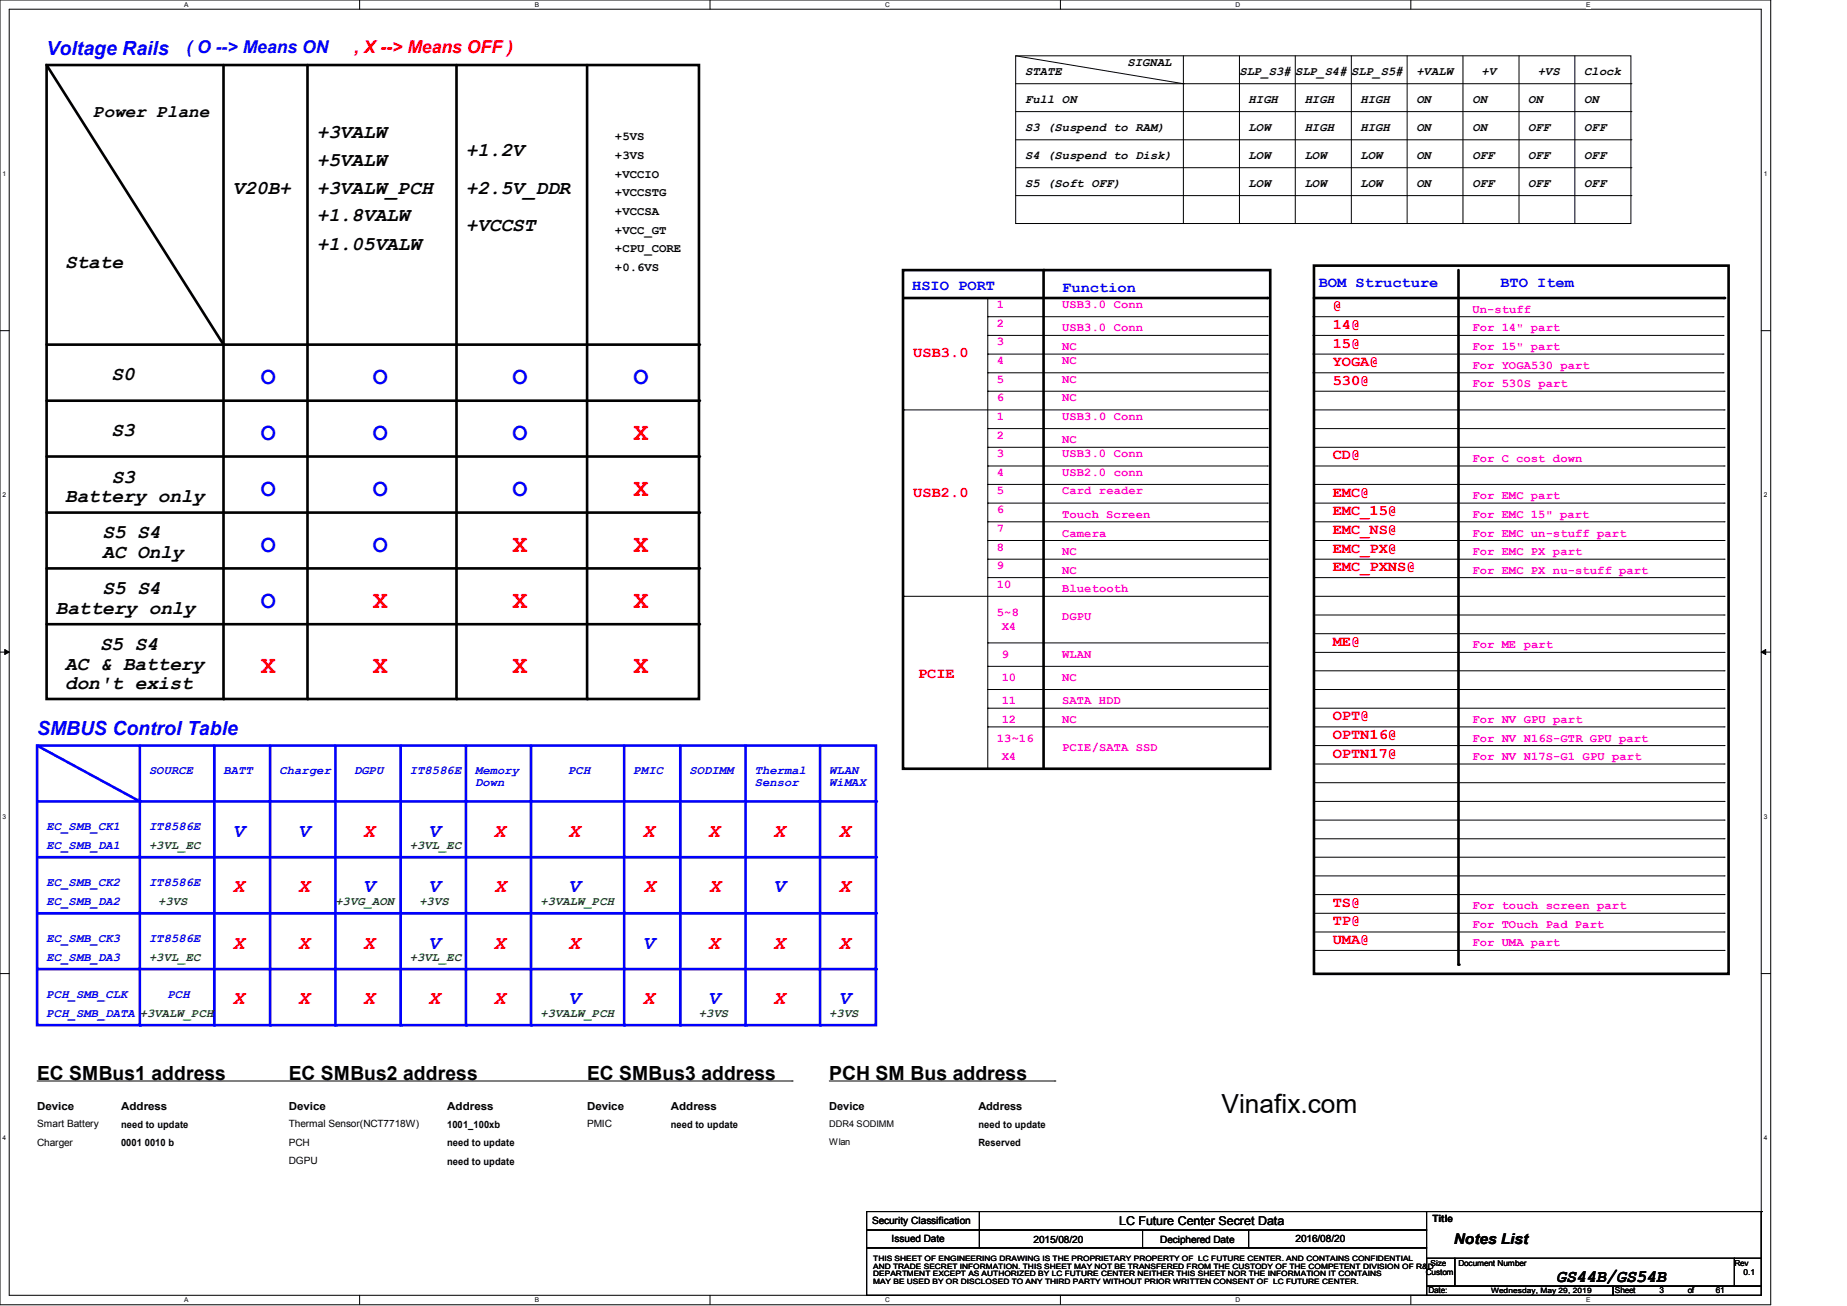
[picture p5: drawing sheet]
<svg xmlns="http://www.w3.org/2000/svg" width="297mm" height="210mm" viewBox="0 0 297 210" stroke-linecap="round" stroke-linejoin="round" font-family="sans-serif">
<defs><g id="words">
<text font-size="4.2" x="196.4" y="178.9">Vinafix.com</text>
<g font-size="4" fill="#00f">
<text x="41.9" y="61.8">O</text>
<text x="59.9" y="61.8">O</text>
<text x="82.4" y="61.8">O</text>
<text x="101.9" y="61.8">O</text>
<text x="41.9" y="70.8">O</text>
<text x="59.9" y="70.8">O</text>
<text x="82.4" y="70.8">O</text>
<text x="41.9" y="79.8">O</text>
<text x="59.9" y="79.8">O</text>
<text x="82.4" y="79.8">O</text>
<text x="41.9" y="88.8">O</text>
<text x="59.9" y="88.8">O</text>
<text x="41.9" y="97.8">O</text>
</g>
<g font-size="4" fill="#f00">
<text x="101.9" y="70.8">X</text>
<text x="101.9" y="79.8">X</text>
<text x="82.4" y="88.8">X</text>
<text x="101.9" y="88.8">X</text>
<text x="59.9" y="97.8">X</text>
<text x="82.4" y="97.8">X</text>
<text x="101.9" y="97.8">X</text>
<text x="41.9" y="108.3">X</text>
<text x="59.9" y="108.3">X</text>
<text x="82.4" y="108.3">X</text>
<text x="101.9" y="108.3">X</text>
</g>
<g font-size="3.1" fill="#00f">
<text x="7.5" y="8.8">Voltage Rails</text>
<text x="6" y="118.2">SMBUS Control Table</text>
<text x="37.5" y="134.5">V</text>
<text x="47.9" y="134.5">V</text>
<text x="68.9" y="134.5">V</text>
<text x="58.4" y="143.5">V</text>
<text x="68.9" y="143.5">V</text>
<text x="91.4" y="143.5">V</text>
<text x="124.4" y="143.5">V</text>
<text x="68.9" y="152.5">V</text>
<text x="103.4" y="152.5">V</text>
<text x="91.4" y="161.5">V</text>
<text x="113.9" y="161.5">V</text>
<text x="134.9" y="161.5">V</text>
</g>
<g font-size="3.1">
<text x="50.9" y="22.1">+3VALW</text>
<text x="50.9" y="26.6">+5VALW</text>
<text x="74.9" y="25.1">+1.2V</text>
<text x="37.5" y="31.1">V20B+</text>
<text x="50.9" y="31.1">+3VALW_PCH</text>
<text x="50.9" y="35.6">+1.8VALW</text>
<text x="74.9" y="31.1">+2.5V_DDR</text>
<text x="50.9" y="40.1">+1.05VALW</text>
<text x="74.9" y="37.1">+VCCST</text>
<text x="10.5" y="43.1">State</text>
<text x="18" y="61.1">S0</text>
<text x="18" y="70.1">S3</text>
<text x="18" y="77.6">S3</text>
<text x="10.5" y="80.7">Battery only</text>
<text x="16.5" y="86.6">S5 S4</text>
<text x="16.5" y="89.7">AC Only</text>
<text x="16.5" y="95.5">S5 S4</text>
<text x="9" y="98.7">Battery only</text>
<text x="10.5" y="107.7">AC &amp; Battery</text>
<text x="16.1" y="104.6">S5 S4</text>
<text x="10.5" y="110.8">don't exist</text>
<text x="6" y="173.7">EC SMBus1 address</text>
<text x="46.4" y="173.7">EC SMBus2 address</text>
<text x="94.4" y="173.7">EC SMBus3 address</text>
<text x="133.3" y="173.7">PCH SM Bus address</text>
</g>
<g font-size="3.1" fill="#f00">
<text x="58.4" y="134.5">X</text>
<text x="79.4" y="134.5">X</text>
<text x="91.4" y="134.5">X</text>
<text x="103.4" y="134.5">X</text>
<text x="113.9" y="134.5">X</text>
<text x="124.4" y="134.5">X</text>
<text x="134.9" y="134.5">X</text>
<text x="37.5" y="143.5">X</text>
<text x="47.9" y="143.5">X</text>
<text x="79.5" y="143.5">X</text>
<text x="103.5" y="143.5">X</text>
<text x="114" y="143.5">X</text>
<text x="134.9" y="143.5">X</text>
<text x="37.5" y="152.5">X</text>
<text x="47.9" y="152.5">X</text>
<text x="58.4" y="152.5">X</text>
<text x="79.4" y="152.5">X</text>
<text x="91.4" y="152.5">X</text>
<text x="113.9" y="152.5">X</text>
<text x="124.4" y="152.5">X</text>
<text x="134.9" y="152.5">X</text>
<text x="37.5" y="161.5">X</text>
<text x="47.9" y="161.5">X</text>
<text x="58.4" y="161.5">X</text>
<text x="68.9" y="161.5">X</text>
<text x="79.4" y="161.5">X</text>
<text x="103.4" y="161.5">X</text>
<text x="124.4" y="161.5">X</text>
</g>
<text font-size="2.8" fill="#00f" x="30" y="8.6">( O --&gt; Means ON</text>
<text font-size="2.8" fill="#f00" x="56.9" y="8.6">, X--&gt; Means OFF )</text>
<g font-size="2.8">
<text x="15" y="18.9">Power Plane</text>
<text x="250.2" y="206.2">GS44B/GS54B</text>
</g>
<g font-size="2.4" fill="#00f">
<text x="146.7" y="46.6">HSIO PORT</text>
<text x="170.8" y="46.9">Function</text>
<text x="212.1" y="46.1">BOM Structure</text>
<text x="241.3" y="46.1">BTO Item</text>
</g>
<g font-size="2.4" fill="#f00">
<text x="214.3" y="52.9">14@</text>
<text x="214.3" y="49.9">@</text>
<text x="146.9" y="57.4">USB3.0</text>
<text x="214.3" y="55.9">15@</text>
<text x="214.3" y="58.9">YOGA@</text>
<text x="214.3" y="61.9">530@</text>
<text x="214.3" y="73.9">CD@</text>
<text x="146.9" y="79.8">USB2.0</text>
<text x="214.3" y="79.8">EMC@</text>
<text x="214.3" y="82.8">EMC_15@</text>
<text x="214.3" y="85.9">EMC_NS@</text>
<text x="214.3" y="88.9">EMC_PX@</text>
<text x="214.3" y="91.9">EMC_PXNS@</text>
<text x="214.3" y="103.8">ME@</text>
<text x="147.6" y="109.1">PCIE</text>
<text x="214.3" y="115.8">OPT@</text>
<text x="214.3" y="118.8">OPTN16@</text>
<text x="214.3" y="121.8">OPTN17@</text>
<text x="214.3" y="145.8">TS@</text>
<text x="214.3" y="148.8">TP@</text>
<text x="214.3" y="151.8">UMA@</text>
</g>
<text font-size="2.4" x="233.8" y="200">Notes List</text>
<g font-size="1.9">
<text x="181.3" y="10.6">SIGNAL</text>
<text x="164.8" y="12.1">STATE</text>
<text x="164.8" y="16.6">Full ON</text>
<text x="199.3" y="12.1">SLP_S3# SLP_S4# SLP_S5#</text>
<text x="200.8" y="16.6">HIGH</text>
<text x="209.8" y="16.6">HIGH</text>
<text x="218.8" y="16.6">HIGH</text>
<text x="227.7" y="12.1">+VALW</text>
<text x="227.7" y="16.6">ON</text>
<text x="236.8" y="16.6">ON</text>
<text x="238.2" y="12.1">+V</text>
<text x="245.7" y="16.6">ON</text>
<text x="247.3" y="12.1">+VS</text>
<text x="254.8" y="16.6">ON</text>
<text x="254.8" y="12.1">Clock</text>
<text x="98.9" y="22.6">+5VS</text>
<text x="164.8" y="21.1">S3 (Suspend to RAM)</text>
<text x="200.8" y="21.1">LOW</text>
<text x="209.8" y="21.1">HIGH</text>
<text x="218.8" y="21.1">HIGH</text>
<text x="227.7" y="21.1">ON</text>
<text x="236.8" y="21.1">ON</text>
<text x="245.7" y="21.1">OFF</text>
<text x="254.8" y="21.1">OFF</text>
<text x="98.9" y="25.6">+3VS</text>
<text x="98.9" y="28.6">+VCCIO</text>
<text x="164.8" y="25.6">S4 (Suspend to Disk)</text>
<text x="200.8" y="25.6">LOW</text>
<text x="209.8" y="25.6">LOW</text>
<text x="218.8" y="25.6">LOW</text>
<text x="227.7" y="25.6">ON</text>
<text x="236.8" y="25.6">OFF</text>
<text x="245.7" y="25.6">OFF</text>
<text x="254.8" y="25.6">OFF</text>
<text x="98.9" y="31.6">+VCCSTG</text>
<text x="98.9" y="34.5">+VCCSA</text>
<text x="164.8" y="30.1">S5 (Soft OFF)</text>
<text x="200.8" y="30.1">LOW</text>
<text x="209.8" y="30.1">LOW</text>
<text x="218.8" y="30.1">LOW</text>
<text x="227.7" y="30.1">ON</text>
<text x="236.8" y="30.1">OFF</text>
<text x="245.7" y="30.1">OFF</text>
<text x="254.8" y="30.1">OFF</text>
<text x="98.9" y="40.6">+CPU_CORE</text>
<text x="98.9" y="37.6">+VCC_GT</text>
<text x="98.9" y="43.6">+0.6VS</text>
<text x="180" y="197">LC Future Center Secret Data</text>
</g>
<g font-size="1.9" fill="#f0f">
<text x="160.3" y="49.5">1</text>
<text x="160.3" y="52.5">2</text>
<text x="170.8" y="53.3">USB3.0 Conn</text>
<text x="170.8" y="49.5">USB3.0 Conn</text>
<text x="236.8" y="53.3">For 14&quot; part</text>
<text x="236.8" y="50.3">Un-stuff</text>
<text x="160.3" y="55.5">3</text>
<text x="160.3" y="58.5">4</text>
<text x="170.8" y="58.5">NC</text>
<text x="170.8" y="56.3">NC</text>
<text x="236.8" y="56.3">For 15&quot; part</text>
<text x="236.8" y="59.3">For YOGA530 part</text>
<text x="160.3" y="61.6">5</text>
<text x="160.3" y="64.5">6</text>
<text x="170.8" y="64.5">NC</text>
<text x="170.8" y="61.6">NC</text>
<text x="236.8" y="62.3">For 530S part</text>
<text x="160.3" y="67.5">1</text>
<text x="160.3" y="70.5">2</text>
<text x="170.8" y="67.5">USB3.0 Conn</text>
<text x="170.8" y="71.3">NC</text>
<text x="160.3" y="73.5">3</text>
<text x="160.3" y="76.5">4</text>
<text x="170.8" y="76.5">USB2.0 conn</text>
<text x="170.8" y="73.5">USB3.0 Conn</text>
<text x="236.8" y="74.3">For C cost down</text>
<text x="160.3" y="79.5">5</text>
<text x="160.3" y="82.5">6</text>
<text x="170.8" y="79.5">Card reader</text>
<text x="170.8" y="83.3">Touch Screen</text>
<text x="236.8" y="80.3">For EMC part</text>
<text x="236.8" y="83.3">For EMC 15&quot; part</text>
<text x="160.3" y="85.5">7</text>
<text x="160.3" y="88.5">8</text>
<text x="170.8" y="86.3">Camera</text>
<text x="170.8" y="89.3">NC</text>
<text x="236.8" y="86.3">For EMC un-stuff part</text>
<text x="236.8" y="89.3">For EMC PX part</text>
<text x="160.3" y="91.5">9</text>
<text x="160.3" y="94.5">10</text>
<text x="170.8" y="95.2">Bluetooth</text>
<text x="170.8" y="92.2">NC</text>
<text x="236.8" y="92.2">For EMC PX nu-stuff part</text>
<text x="160.3" y="99">5~8</text>
<text x="161.1" y="101.3">X4</text>
<text x="170.8" y="99.7">DGPU</text>
<text x="161.1" y="105.7">9</text>
<text x="170.8" y="105.7">WLAN</text>
<text x="236.8" y="104.3">For ME part</text>
<text x="161.1" y="109.5">10</text>
<text x="161.1" y="113.2">11</text>
<text x="170.8" y="113.2">SATA HDD</text>
<text x="170.8" y="109.5">NC</text>
<text x="160.3" y="119.3">13~16</text>
<text x="161.1" y="116.2">12</text>
<text x="170.8" y="116.2">NC</text>
<text x="236.8" y="116.2">For NV GPU part</text>
<text x="236.8" y="119.3">For NV N16S-GTR GPU part</text>
<text x="161.1" y="122.2">X4</text>
<text x="170.8" y="120.7">PCIE/SATA SSD</text>
<text x="236.8" y="122.2">For NV N17S-G1 GPU part</text>
<text x="236.8" y="146.2">For touch screen part</text>
<text x="236.8" y="149.2">For TOuch Pad Part</text>
<text x="236.8" y="152.2">For UMA part</text>
</g>
<g font-size="1.9" fill="#00f">
<text x="24" y="124.5">SOURCE</text>
<text x="35.9" y="124.5">BATT</text>
<text x="45" y="124.5">Charger</text>
<text x="56.9" y="124.5">DGPU</text>
<text x="65.9" y="124.5">IT8586E</text>
<text x="76.4" y="124.5">Memory</text>
<text x="91.4" y="124.5">PCH</text>
<text x="101.9" y="124.5">PMIC</text>
<text x="110.9" y="124.5">SODIMM</text>
<text x="121.4" y="124.5">Thermal</text>
<text x="133.3" y="124.5">WLAN</text>
<text x="76.4" y="126.4">Down</text>
<text x="121.4" y="126.4">Sensor</text>
<text x="133.3" y="126.4">WiMAX</text>
<text x="7.5" y="133.5">EC_SMB_CK1</text>
<text x="7.5" y="136.5">EC_SMB_DA1</text>
<text x="24" y="133.5">IT8586E</text>
<text x="7.5" y="142.5">EC_SMB_CK2</text>
<text x="24" y="142.5">IT8586E</text>
<text x="7.5" y="145.5">EC_SMB_DA2</text>
<text x="7.5" y="151.5">EC_SMB_CK3</text>
<text x="7.5" y="154.5">EC_SMB_DA3</text>
<text x="24" y="151.5">IT8586E</text>
<text x="7.5" y="160.5">PCH_SMB_CLK</text>
<text x="27" y="160.5">PCH</text>
<text x="7.5" y="163.5">PCH_SMB_DATA +3VALW_PCH</text>
</g>
<g font-size="1.9" fill="#008000">
<text x="24" y="136.5">+3VL_EC</text>
<text x="65.9" y="136.5">+3VL_EC</text>
<text x="25.4" y="145.5">+3VS</text>
<text x="53.9" y="145.5">+3VG_AON</text>
<text x="67.4" y="145.5">+3VS</text>
<text x="86.9" y="145.5">+3VALW_PCH</text>
<text x="24" y="154.5">+3VL_EC</text>
<text x="65.9" y="154.5">+3VL_EC</text>
<text x="86.9" y="163.5">+3VALW_PCH</text>
<text x="112.4" y="163.5">+3VS</text>
<text x="133.3" y="163.5">+3VS</text>
</g>
<g font-size="1.8">
<text x="6" y="178.5">Device</text>
<text x="19.5" y="178.5">Address</text>
<text x="46.4" y="178.5">Device</text>
<text x="71.9" y="178.5">Address</text>
<text x="94.4" y="178.5">Device</text>
<text x="107.9" y="178.5">Address</text>
<text x="133.3" y="178.5">Device</text>
<text x="157.3" y="178.5">Address</text>
</g>
<g font-size="1.6">
<text x="6" y="181.3">Smart Battery</text>
<text x="6" y="184.2">Charger</text>
<text x="19.5" y="181.4">need to update</text>
<text x="19.5" y="184.3">0001</text>
<text x="23.3" y="184.3">0010 b</text>
<text x="46.4" y="181.3">Thermal Sensor(NCT7718W)</text>
<text x="46.4" y="184.2">PCH</text>
<text x="71.9" y="181.4">1001_100xb</text>
<text x="71.9" y="184.3">need to update</text>
<text x="94.4" y="181.3">PMIC</text>
<text x="107.9" y="181.4">need to update</text>
<text x="157.3" y="181.4">need to update</text>
<text x="157.3" y="184.3">Reserved</text>
<text x="46.4" y="187.2">DGPU</text>
<text x="71.9" y="187.3">need to update</text>
<text x="140.3" y="196.9">Security Classification</text>
<text x="230.3" y="196.5">Title</text>
<text x="143.4" y="199.7">Issued Date</text>
<text x="166.2" y="199.9">2015/08/20</text>
<text x="186.6" y="199.9">Deciphered Date</text>
<text x="208.3" y="199.7">2016/08/20</text>
</g>
<g font-size="1.5">
<text x="133.3" y="181.2">DDR4 SODIMM</text>
<text x="133.3" y="184.1">Wlan</text>
</g>
<g font-size="1.3">
<text x="230" y="203.5">Size</text>
<text x="234.5" y="203.5">Document Number</text>
<text x="278.9" y="203.5">Rev</text>
<text x="229.3" y="205">Custom</text>
<text x="229.7" y="208">Date:</text>
<text x="259.7" y="208">Sheet</text>
<text x="266.9" y="208">3</text>
<text x="271.4" y="208">of</text>
<text x="275.9" y="208">61</text>
<text x="280.4" y="205">0.1</text>
</g>
<g font-size="1.2">
<text x="140.4" y="202.8">THIS SHEET OF ENGINEERING DRAWING IS THE PROPRIETARY PROPERTY OF LC FUTURE CENTER. AND CONTAINS CONFIDENTIAL</text>
<text x="140.4" y="204">AND TRADE SECRET INFORMATION. THIS SHEET MAY NOT BE TRANSFERED FROM THE CUSTODY OF THE COMPETENT DIVISION OF R&amp;D</text>
<text x="140.4" y="205.2">DEPARTMENT EXCEPT AS AUTHORIZED BY LC FUTURE CENTER NEITHER THIS SHEET NOR THE INFORMATION IT CONTAINS</text>
<text x="140.4" y="206.5">MAY BE USED BY OR DISCLOSED TO ANY THIRD PARTY WITHOUT PRIOR WRITTEN CONSENT OF LC FUTURE CENTER.</text>
<text x="239.8" y="207.9">Wednesday, May 29, 2019</text>
</g>
<g font-size="1.1">
<text x="29.6" y="1.1">A</text>
<text x="86" y="1.1">B</text>
<text x="142.3" y="1.1">C</text>
<text x="198.7" y="1.1">D</text>
<text x="255" y="1.1">E</text>
<text x=".4" y="28.3">1</text>
<text x="283.6" y="28.3">1</text>
<text x=".4" y="79.9">2</text>
<text x="283.6" y="79.9">2</text>
<text x=".4" y="131.6">3</text>
<text x="283.6" y="131.6">3</text>
<text x=".4" y="183.3">4</text>
<text x="283.6" y="183.3">4</text>
<text x="29.6" y="209.4">A</text>
<text x="86" y="209.4">B</text>
<text x="142.3" y="209.4">C</text>
<text x="198.7" y="209.4">D</text>
<text x="255" y="209.4">E</text>
</g>
</g></defs>
<path d="M0 0h284.7v209.8h-284.7zM1.5 1.5h281.7v206.8h-281.7zM57.8 0v1.5M114.2 0v1.5M170.5 0v1.5M226.9 0v1.5M57.8 208.3v1.5M114.2 208.3v1.5M170.5 208.3v1.5M226.9 208.3v1.5" fill="none" stroke="#000" stroke-width=".16"/>
<path d="M29.6 .8h.8M86 .8h.7M142.3 .8h.8M198.7 .8h.7M29.6 209h.8M86 209h.7M142.3 209h.8M198.7 209h.7" fill="none" stroke="#fff" stroke-width="1.2" stroke-linecap="butt"/>
<g fill="#fff">
<path d="M255 .2h.7v1.2h-.7z"/>
<path d="M255 208.4h.7v1.2h-.7z"/>
<path d="M.4 27.3h.6v1.2h-.6z"/>
<path d="M283.6 27.3h.6v1.2h-.6z"/>
<path d="M.4 79h.6v1.2h-.6z"/>
<path d="M283.6 79h.6v1.2h-.6z"/>
</g>
<path d="M0 53.2h1.5M283.2 53.2h1.5" fill="none" stroke="#000" stroke-width=".16"/>
<g fill="#fff">
<path d="M.4 130.7h.6v1.2h-.6z"/>
<path d="M283.6 130.7h.6v1.2h-.6z"/>
</g>
<path d="M0 104.9h1.5M283.2 104.9h1.5" fill="none" stroke="#000" stroke-width=".16"/>
<path d="M.8 104.4l.7 .5-.7 .3zM283.2 104.9l.7-.5v.8z" fill="#000" stroke="#000" stroke-width=".16"/>
<g fill="#fff">
<path d="M.4 182.4h.6v1.2h-.6z"/>
<path d="M283.6 182.4h.6v1.2h-.6z"/>
</g>
<path d="M0 156.5h1.5M283.2 156.5h1.5" fill="none" stroke="#000" stroke-width=".16"/>
<path d="M6 119.9h134.8v44.9h-134.8zM6 119.9l16.5 9" fill="none" stroke="#00f" stroke-width=".42"/>
<circle cx="22.5" cy="128.9" r=".21" fill="#00f"/>
<g fill="none" stroke="#000" stroke-width=".16">
<path d="M163.3 9h99v26.9h-99zM163.3 13.5h99M163.3 17.9h99M163.3 9l27 4.5M190.3 13.5h.1M190.3 9v26.9M199.3 9v26.9M208.3 9v26.9M217.3 9v26.9M226.3 9v26.9M235.2 9v26.9M244.3 9v26.9"/>
<path d="M253.2 9v26.9M262.3 13.5h.1M262.3 17.9h.1M163.3 22.5h99M163.3 27h99M163.3 31.5h99M190.3 35.9h.1M199.3 35.9h.1M208.3 35.9h.1M217.3 35.9h.1M226.3 35.9h.1M235.2 35.9h.1"/>
<path d="M244.3 35.9h.1M253.2 35.9h.1M262.3 22.5h.1M262.3 27h.1M262.3 31.5h.1M211.1 50.9h66M211.1 53.9h66M211.1 56.9h66M211.1 59.9h66M277.1 50.9h.1M277.1 53.9h.1M277.1 56.9h.1"/>
<path d="M277.1 59.9h.1M211.3 77.9h65.9M211.3 62.9h65.9M211.3 65.9h65.9M211.3 68.9h65.9M211.3 71.9h65.9M211.3 74.9h65.9M277.2 77.9h.1M277.2 62.9h.1M277.2 65.9h.1M277.2 68.9h.1M277.2 71.9h.1"/>
<path d="M277.2 74.9h.1M211.3 98.9h65.9M211.3 80.9h65.9M211.3 83.9h65.9M211.3 92.9h65.9M211.3 86.9h65.9M211.3 89.9h65.9M211.3 95.9h65.9M277.2 98.9h.1M277.2 80.9h.1M277.2 83.9h.1M277.2 92.9h.1"/>
<path d="M277.2 86.9h.1M277.2 89.9h.1M277.2 95.9h.1M211.3 116.9h65.9M211.3 101.9h65.9M211.3 104.9h65.9M211.3 107.9h65.9M211.3 110.9h65.9M211.3 113.9h65.9M277.2 116.9h.1M277.2 101.9h.1M277.2 104.9h.1"/>
<path d="M277.2 107.9h.1M277.2 110.9h.1M277.2 113.9h.1M211.3 131.9h65.9M211.3 125.9h65.9M211.3 128.9h65.9M211.3 134.9h65.9M211.3 137.8h65.9M277.2 131.9h.1M277.2 125.9h.1M277.2 128.9h.1M277.2 134.9h.1"/>
<path d="M277.2 137.8h.1M211.3 140.8h65.9M277.2 140.8h.1M6 173.8h121.4M127.4 173.8h.1M133.3 173.8h36.3M169.6 173.8h.1"/>
</g>
<path d="M7.5 10.5h104.9v101.9h-104.9zM7.5 10.5l28.4 44.9M35.9 10.5v101.9M49.4 10.5v101.9M94.4 10.5v101.9M7.5 55.4h104.9M211.3 47.9h65.9M7.5 73.4h104.9M7.5 64.4h104.9M7.5 82.4h104.9M7.5 100.4h104.9" fill="none" stroke="#000" stroke-width=".42"/>
<g fill="#000">
<circle cx="35.9" cy="55.4" r=".21"/>
<circle cx="112.4" cy="55.4" r=".21"/>
<circle cx="277.2" cy="47.9" r=".21"/>
<circle cx="112.4" cy="73.4" r=".21"/>
<circle cx="112.4" cy="64.4" r=".21"/>
<circle cx="112.4" cy="82.4" r=".21"/>
<circle cx="35.9" cy="112.4" r=".21"/>
<circle cx="49.4" cy="112.4" r=".21"/>
<circle cx="94.4" cy="112.4" r=".21"/>
<circle cx="112.4" cy="100.4" r=".21"/>
</g>
<path d="M6 128.9h134.8" fill="none" stroke="#00f" stroke-width=".42"/>
<circle cx="140.8" cy="128.9" r=".21" fill="#00f"/>
<path d="M6 137.8h134.8" fill="none" stroke="#00f" stroke-width=".42"/>
<circle cx="140.8" cy="137.8" r=".21" fill="#00f"/>
<path d="M6 146.9h134.8" fill="none" stroke="#00f" stroke-width=".42"/>
<circle cx="140.8" cy="146.9" r=".21" fill="#00f"/>
<path d="M22.5 119.9v44.9" fill="none" stroke="#00f" stroke-width=".42"/>
<circle cx="22.5" cy="164.8" r=".21" fill="#00f"/>
<path d="M34.5 119.9v44.9" fill="none" stroke="#00f" stroke-width=".42"/>
<circle cx="34.5" cy="164.8" r=".21" fill="#00f"/>
<path d="M43.4 119.9v44.9" fill="none" stroke="#00f" stroke-width=".42"/>
<circle cx="43.4" cy="164.8" r=".21" fill="#00f"/>
<path d="M53.9 119.9v44.9" fill="none" stroke="#00f" stroke-width=".42"/>
<circle cx="53.9" cy="164.8" r=".21" fill="#00f"/>
<path d="M64.4 119.9v44.9" fill="none" stroke="#00f" stroke-width=".42"/>
<circle cx="64.4" cy="164.8" r=".21" fill="#00f"/>
<path d="M74.9 119.9v44.9" fill="none" stroke="#00f" stroke-width=".42"/>
<circle cx="74.9" cy="164.8" r=".21" fill="#00f"/>
<path d="M85.4 119.9v44.9" fill="none" stroke="#00f" stroke-width=".42"/>
<circle cx="85.4" cy="164.8" r=".21" fill="#00f"/>
<path d="M100.4 119.9v44.9" fill="none" stroke="#00f" stroke-width=".42"/>
<circle cx="100.4" cy="164.8" r=".21" fill="#00f"/>
<path d="M73.4 10.5v101.9M7.5 91.4h104.9" fill="none" stroke="#000" stroke-width=".42"/>
<g fill="#000">
<circle cx="112.4" cy="91.4" r=".21"/>
<circle cx="73.4" cy="112.4" r=".21"/>
</g>
<path d="M109.4 119.9v44.9" fill="none" stroke="#00f" stroke-width=".42"/>
<circle cx="109.4" cy="164.8" r=".21" fill="#00f"/>
<path d="M145.2 43.4h59.1v80.2h-59.1zM145.3 47.9h58.5M167.8 43.4v80.2" fill="none" stroke="#000" stroke-width=".42"/>
<g fill="#000">
<circle cx="167.8" cy="43.4" r=".21"/>
<circle cx="203.8" cy="47.9" r=".21"/>
</g>
<g fill="none" stroke="#000" stroke-width=".16">
<path d="M158.8 50.9h.1M158.8 53.9h.1M158.8 56.9h.1M158.8 59.9h.1M158.8 50.9h45M158.8 53.9h45M158.8 56.9h45M158.8 59.9h45M158.8 47.9v75.7M203.8 50.9h.1M203.8 53.9h.1M203.8 56.9h.1"/>
<path d="M203.8 59.9h.1M145.3 65.9h.1M145.3 65.9h58.5M158.8 62.9h.1M158.8 68.9h.1M158.8 71.9h.1M158.8 74.9h.1M158.8 77.9h.1M158.8 62.9h45M158.8 68.9h45M158.8 71.9h45M158.8 74.9h45"/>
<path d="M158.8 77.9h45M203.8 62.9h.1M203.8 65.9h.1M203.8 68.9h.1M203.8 71.9h.1M203.8 74.9h.1M203.8 77.9h.1M145.3 95.9h.1M145.3 95.9h58.5M158.8 80.9h.1M158.8 83.9h.1M158.8 86.9h.1"/>
<path d="M158.8 89.9h.1M158.8 92.9h.1M158.8 80.9h45M158.8 83.9h45M158.8 86.9h45M158.8 89.9h45M158.8 92.9h45M203.8 80.9h.1M203.8 83.9h.1M203.8 86.9h.1M203.8 89.9h.1M203.8 92.9h.1"/>
<path d="M203.8 95.9h.1M158.8 107.1h.1M158.8 103.4h.1M158.8 110.9h.1M158.8 116.9h.1M158.8 103.4h45M158.8 107.1h45M158.8 110.9h45M158.8 116.9h45M203.8 103.4h.1M203.8 107.1h.1M203.8 110.9h.1"/>
<path d="M203.8 116.9h.1M158.8 123.6h.1M211.3 143.8h65.9M211.3 146.9h65.9M211.3 149.9h65.9M211.3 152.8h65.9M277.2 143.8h.1M277.2 146.9h.1M277.2 149.9h.1M277.2 152.8h.1"/>
</g>
<path d="M119.9 119.9v44.9" fill="none" stroke="#00f" stroke-width=".42"/>
<circle cx="119.9" cy="164.8" r=".21" fill="#00f"/>
<path d="M6 155.8h134.8" fill="none" stroke="#00f" stroke-width=".42"/>
<circle cx="140.8" cy="155.8" r=".21" fill="#00f"/>
<path d="M131.9 119.9v44.9" fill="none" stroke="#00f" stroke-width=".42"/>
<circle cx="131.9" cy="164.8" r=".21" fill="#00f"/>
<g fill="none" stroke="#000" stroke-width=".16">
<path d="M158.8 113.9h.1M158.8 113.9h45M203.8 113.9h.1M211.3 119.9h65.9M277.2 119.9h.1M211.3 122.9h65.9M277.2 122.9h.1M139.4 194.8h90v3h-90zM139.4 197.8h90v2.9h-90zM157.5 197.8h.1M157.5 194.8v5.9M183.7 197.8v2.9"/>
<path d="M200.8 197.8v2.9M229.3 194.8h53.9M283.2 194.8h.1M283.2 194.8v7.5M139.4 200.7h90v7.6h-90zM157.5 200.7h.1M183.7 200.7h.1M200.8 200.7h.1M229.4 202.3h4.5v4.5h-4.5zM229.4 206.8h30v1.5h-30zM233.9 202.3h45v4.5h-45zM259.4 206.8h23.8v1.5h-23.8z"/>
<path d="M278.9 202.3h4.3v4.5h-4.3z"/>
</g>
<path d="M211.3 42.7h66.7v113.9h-66.7zM234.5 43.4v111.7" fill="none" stroke="#000" stroke-width=".42"/>
<circle cx="234.5" cy="155.1" r=".21" fill="#000"/>
<use href="#words"/>
</svg>
